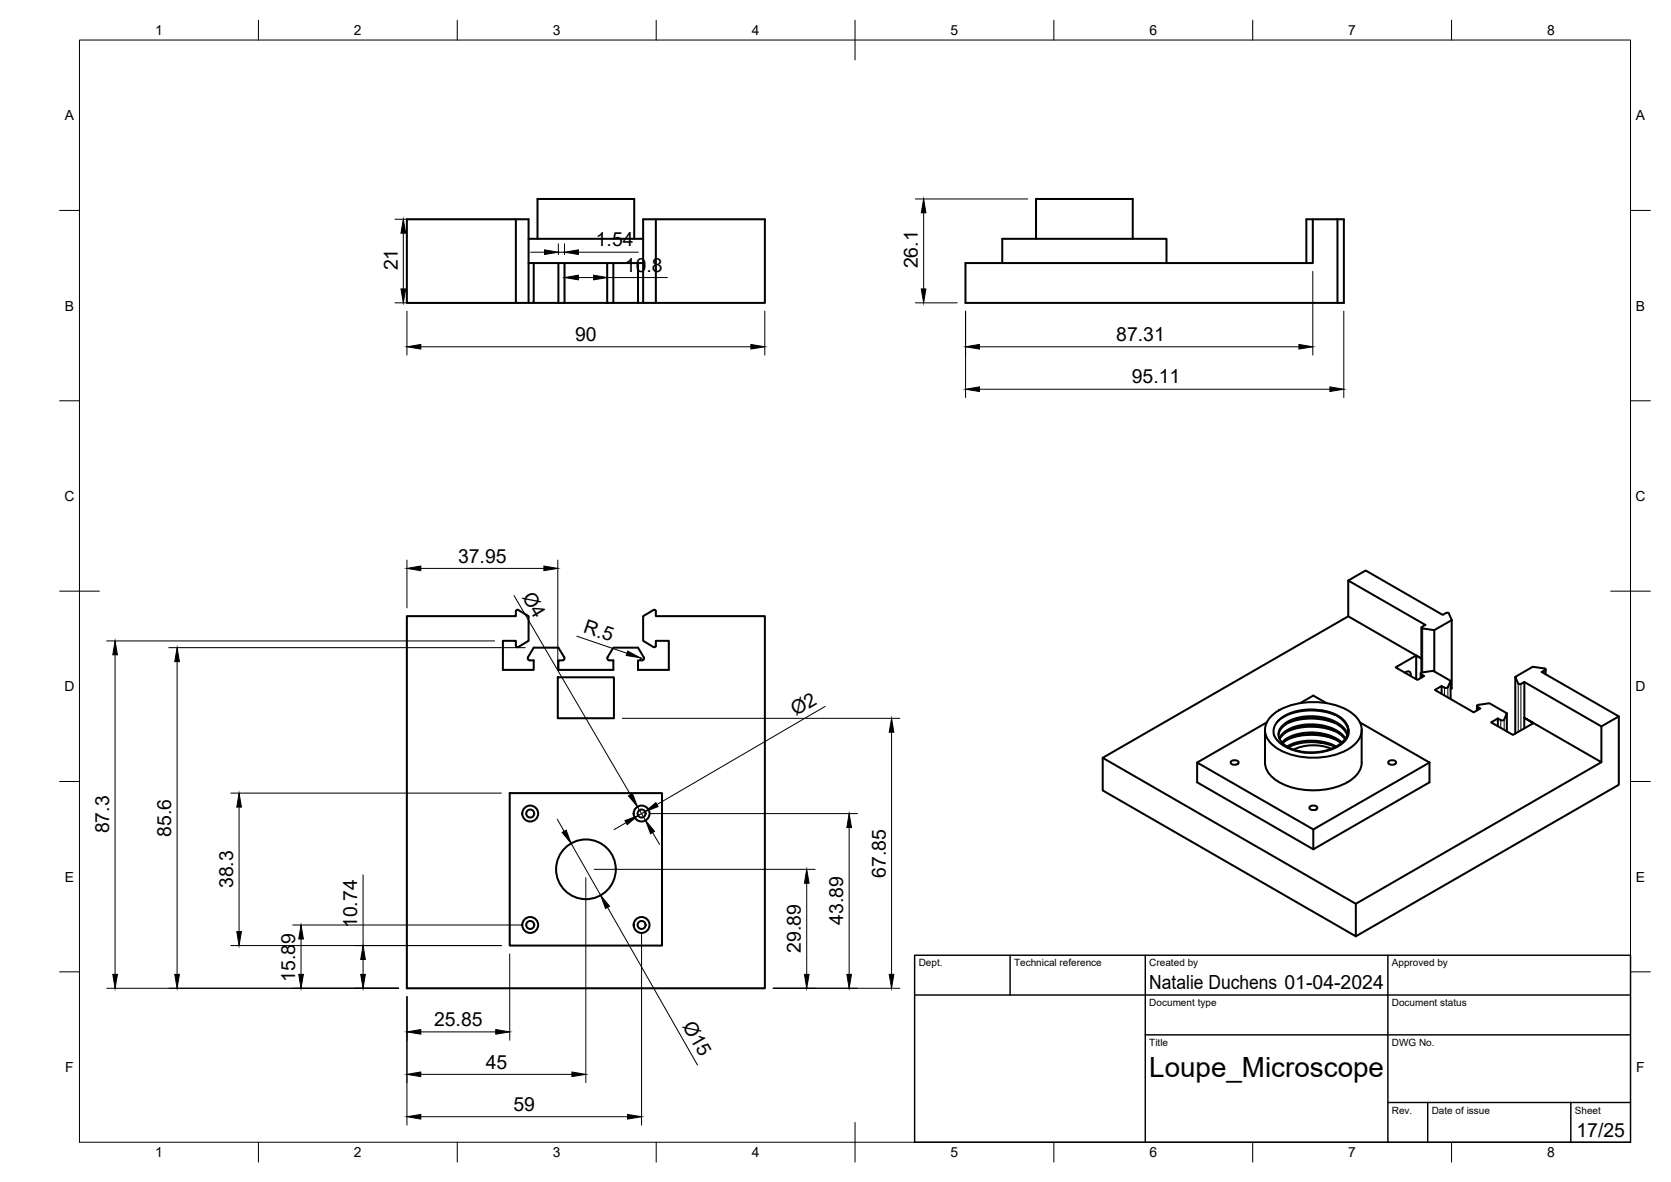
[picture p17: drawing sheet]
<svg xmlns="http://www.w3.org/2000/svg" width="420mm" height="297mm" viewBox="0 0 420 297" stroke-linecap="round" stroke-linejoin="round" font-family="sans-serif">
<defs><g id="words">
<text font-size="7" x="289" y="270.6">Loupe_Microscope</text>
<g font-size="4.9">
<text x="149.8" y="61.9">1.54</text>
<text x="100" y="68" transform="rotate(-90 100 68)">21</text>
<text x="157.1" y="68.3">10.8</text>
<text x="230.8" y="67.4" transform="rotate(-90 230.8 67.4)">26.1</text>
<text x="144.6" y="85.7">90</text>
<text x="280.7" y="85.7">87.31</text>
<text x="284.6" y="96.4">95.11</text>
<text x="115.2" y="141.4">37.95</text>
<text x="131.2" y="149.9" transform="rotate(60 131.2 149.9)">Ø4</text>
<text x="146.5" y="158.8" transform="rotate(19 146.5 158.8)">R.5</text>
<text x="200.1" y="180.1" transform="rotate(-30 200.1 180.1)">Ø2</text>
<text x="27.5" y="209.5" transform="rotate(-90 27.5 209.5)">87.3</text>
<text x="43.1" y="210.3" transform="rotate(-90 43.1 210.3)">85.6</text>
<text x="222.7" y="220.5" transform="rotate(-90 222.7 220.5)">67.85</text>
<text x="58.7" y="223.2" transform="rotate(-90 58.7 223.2)">38.3</text>
<text x="89.8" y="233.2" transform="rotate(-90 89.8 233.2)">10.74</text>
<text x="212" y="232.5" transform="rotate(-90 212 232.5)">43.89</text>
<text x="201.4" y="239.5" transform="rotate(-90 201.4 239.5)">29.89</text>
<text x="74.3" y="246.7" transform="rotate(-90 74.3 246.7)">15.89</text>
<text x="289" y="248.5">Natalie Duchens 01-04-2024</text>
<text x="109.1" y="257.9">25.85</text>
<text x="171.5" y="257.8" transform="rotate(60 171.5 257.8)">Ø15</text>
<text x="122.2" y="268.5">45</text>
<text x="129.1" y="279.2">59</text>
<text x="396.4" y="285.7">17/25</text>
</g>
<g font-size="3.5">
<text x="39" y="8.8">1</text>
<text x="89" y="8.8">2</text>
<text x="139" y="8.8">3</text>
<text x="189" y="8.8">4</text>
<text x="239" y="8.8">5</text>
<text x="289" y="8.8">6</text>
<text x="339" y="8.8">7</text>
<text x="389" y="8.8">8</text>
<text x="16.3" y="30.2">A</text>
<text x="411.3" y="30.2">A</text>
<text x="16.3" y="78">B</text>
<text x="411.3" y="78">B</text>
<text x="16.2" y="125.9">C</text>
<text x="411.2" y="125.9">C</text>
<text x="16.2" y="173.7">D</text>
<text x="411.2" y="173.7">D</text>
<text x="16.3" y="221.6">E</text>
<text x="411.3" y="221.6">E</text>
<text x="16.4" y="269.4">F</text>
<text x="411.4" y="269.4">F</text>
<text x="39" y="290.8">1</text>
<text x="89" y="290.8">2</text>
<text x="139" y="290.8">3</text>
<text x="189" y="290.8">4</text>
<text x="239" y="290.8">5</text>
<text x="289" y="290.8">6</text>
<text x="339" y="290.8">7</text>
<text x="389" y="290.8">8</text>
</g>
<g font-size="2.5">
<text x="231" y="242.9">Dept.</text>
<text x="255" y="242.9">Technical reference</text>
<text x="289" y="242.9">Created by</text>
<text x="350" y="242.9">Approved by</text>
<text x="289" y="252.8">Document type</text>
<text x="350" y="252.8">Document status</text>
<text x="289" y="262.9">Title</text>
<text x="350" y="262.9">DWG No.</text>
<text x="350" y="279.9">Rev.</text>
<text x="360" y="279.9">Date of issue</text>
<text x="396" y="279.9">Sheet</text>
</g>
</g></defs>
<!-- layer: Visible -->
<g fill="none" stroke="#000" stroke-width=".51">
<path d="M129.7 55.1v21h3.2v-21h-30.6v21h27.4M164.9 55.1v21h27.4v-21h-30.6v21h3.2M330.1 55.1v11h-87.3v10h93.5M336.3 55.1h1.6v21h-1.6zM336.3 55.1h-7.8v11M132.9 66.1h28.8M132.9 60h28.8M134.2 66.1v10h-1.3M134.2 76.1h6.2M135.1 60v-10h24.4v10M140.4 66.1v10h13.8v-10M141.9 66.1v10"/>
<path d="M152.7 66.1v10M154.2 76.1h6.2M160.4 66.1v10h1.3M252 66.1v-6.1h41.3v6.1M260.5 60v-10h24.3v10M129.7 153.6v1.2h-27.4v93.6h90v-93.6h-27.4v-1.2a.39 .39 0 0 0-.6-.3l-2.6 1.5v6.2l2.6 1.6a.39 .39 0 0 0 .6-.3v-1.3h3.3v7.3h-7.8v-2.3l1.2-.1 .3-.4-1.5-2.7h-6.2l-1.5 2.7 .3 .4 1.2 .1v2.3h-13.8v-2.3l1.2-.1 .3-.4-1.5-2.7h-6.2l-1.5 2.7 .3 .4 1.2 .1v2.3h-7.8v-7.3h3.3v1.3M129.7 153.6a.37 .37 0 0 1 .6-.3l2.6 1.5v6.2l-2.6 1.6a.39 .39 0 0 1-.6-.3M339 154.9l-61.7 35.5 63.6 36.7 61.8-35.6-19.4-11.1 2.3 1.3-5.2 3-5.5-3.2 1.7-.9 .9 .4h.6l.8-1.8-4.4-2.5-3 .5-.1 .3 .1 .1M339 145.9l4.4-2.5 19.4 11.1 .8-.5h.6l.8 1.8M357.4 157.7v11.3M360.6 158.4v10.3M365 155.8l-4.4 2.6-3.1-.5v-.3l.9-.6-19.4-11.1v9l18.4 10.6-1.3-.8-5.2 3 5.5 3.2 1.7-1-.9-.6 .2-.3 3-.4 4.3 2.5-.8 1.7-.5 .1-.9-.5-1.7 1 9.7 5.6 1.7-1-.7-.4"/>
<path d="M365 155.8v17.2l-.3 .2M140.3 170.2h14.1v10.3h-14.1zM319.7 180a16.8 16.8 0 0 1 14.1-3.3 10.9 10.9 0 0 1 8.2 5 4.8 4.8 0 0 1-2.1 6 18.3 18.3 0 0 1-19.4 0 4.8 4.8 0 0 1-.8-7.7zM326.9 176.7l3.3-1.9 3.3 1.9M332 178.5a8.8 8.8 0 0 1 6.5 3.2l.3 .7M335.7 179.6a15.2 15.2 0 0 0-14 1.3l-.5 .5M353.3 169a.84 .84 0 0 1 1.1-.2 .84 .84 0 0 1 .3 1.1M356.1 164.7v6M357.2 169.3v1.1M362.5 172.4v2M364.7 171.1v4.6M371.4 177.4v1.1"/>
<path d="M378.9 179.2v4.6M381 170.1v14.2M382.4 171.9l-.7-.1-.7-1.7 4.4-2.5 3.1 .4 .1 .3-1 .6 19.4 11.1-4.3 2.5M383.3 171.4l19.4 11.1v9M383.3 171.4v11.6M383.3 171.4l-.9 .5M388.6 168.2v1.2M128.2 199.3h38.3v38.3h-38.3zM277.3 190.4v8.2l63.6 36.7v-8.2M309.5 191.4l.9-.4a.73 .73 0 0 1 1 .8l-1 .4a.73 .73 0 0 1-.9-.8zM318.1 183.4v8.2a6.4 6.4 0 0 0 4.1 5.3 18.8 18.8 0 0 0 17.4-.8 5.7 5.7 0 0 0 2.8-4.5v-8.2M318.5 181.5l-17.5 10.1"/>
<path d="M321.5 184.7a4.7 4.7 0 0 1 3.5-3.5 13.3 13.3 0 0 1 12.5 1.8l.8 .8 .5 .9M321.7 185.6a7.7 7.7 0 0 1 6.4-3.5 12 12 0 0 1 9.9 3.1l.3 .4M321.8 185.7a8.3 8.3 0 0 1 7-3.3 11.5 11.5 0 0 1 9.4 3.3M322.3 186.6a11.5 11.5 0 0 1 10.1-2.3 10.8 10.8 0 0 1 5 2.3M322.5 186.8a12.5 12.5 0 0 1 11.8-1.6l1.8 .8 1.1 .8M323.6 187.6a13.7 13.7 0 0 1 12.4 0M324.1 181.6a16.6 16.6 0 0 1 11.6 .1M324.1 183.6a16.7 16.7 0 0 1 11.6 .1M324.1 185.7a16.4 16.4 0 0 1 11.6 .1M334.7 188.2a12 12 0 0 0-9.4 .2M335.8 187.7a14.7 14.7 0 0 0-11.9 .1M339 183.7a6 6 0 0 0-4.9-4.7 13.2 13.2 0 0 0-12.7 2.1 3.5 3.5 0 0 0 .3 5.5 13.7 13.7 0 0 0 16 .1 3.5 3.5 0 0 0 1.1-4.3 4.3 4.3 0 0 1-2.6 5.1 13.3 13.3 0 0 1-13.2-.3 3.1 3.1 0 0 1 .2-5.5 13 13 0 0 1 14.3 .9l.7 .7 .6 1.2"/>
<path d="M341.9 181.5l17.5 10.1M349.1 191.4l.9-.4a.73 .73 0 0 1 1 .8l-1 .4a.73 .73 0 0 1-.9-.8zM359.4 191.6v5l-29.2 16.8-29.2-16.8v-5l29.2 16.8v5M359.4 191.6l-29.2 16.8M376.6 180.6v1.9M407 180v17.2l-66.1 38.1M329.3 202.8l.9-.4a.73 .73 0 0 1 1 .8l-1 .4a.73 .73 0 0 1-.9-.8z"/>
<circle cx="133.3" cy="204.4" r="1.01"/>
<circle cx="133.3" cy="204.4" r="2"/>
<circle cx="147.3" cy="218.5" r="7.5"/>
<circle cx="161.3" cy="204.4" r="1.01"/>
<circle cx="161.3" cy="204.4" r="2"/>
<circle cx="133.3" cy="232.4" r="1.01"/>
<circle cx="133.3" cy="232.4" r="2"/>
<circle cx="161.3" cy="232.4" r="1.01"/>
<circle cx="161.3" cy="232.4" r="2"/>
</g>
<!-- layer: Visible Narrow -->
<path d="M357.7 157.9v11.1M357.4 169.5v.8M363.2 172.8v2M364 172.7v2.6M371.5 177.6v.8M381.7 171.8v12.1M382.4 171.9v11.6M388.5 168.4v1M377.4 181v1.9M378.2 180.8v2.6" fill="none" stroke="#000" stroke-width=".25"/>
<!-- layer: BORDER -->
<g fill="none" stroke="#000" stroke-width=".25">
<path d="M20 10.1h390v276.9h-390zM65 5.1v5M115 5.1v5M165 5.1v5M215 5.1v10M265 5.1v5M315 5.1v5M365 5.1v5M15 52.9h5M410 52.9h5M15 100.7h5M410 100.7h5"/>
<path d="M15 148.6h10M405 148.6h10M15 196.4h5M410 196.4h5M15 244.2h5M410 244.2h5M65 287v5M115 287v5M165 287v5M215 282.1v9.9M265 287v5M315 287v5"/>
<path d="M365 287v5"/>
</g>
<!-- layer: TITLEBLOCK -->
<path d="M230 240.1h180v46.9h-180zM230 250h180M254 240.1v9.9M288 240.1v46.9M349 240.1v46.9M288 260.1h122M349 277.1h61M359 277.1v9.9M395 277.1v9.9" fill="none" stroke="#000" stroke-width=".36"/>
<!-- layer: FD_Dimensions -->
<g fill="none" stroke="#000" stroke-width=".25">
<path d="M99.3 55.1h31.5M101.4 58.6v14M230.1 50h28.3M232.2 53.5v19.1M99.3 76.1h31.5M102.3 78.2v11M133.4 63.4h3.5M140.4 61.3v2.7M140.4 63.4h1.5M141.9 61.3v2.7M141.9 68.2v3.6M145.4 69.8h3.8"/>
<path d="M145.4 63.4h15.1M152.7 68.2v3.6M152.7 69.8h15.1M192.3 78.2v11M230.1 76.1h10.6M242.8 78.2v21.7M330.1 68.2v21M337.9 78.2v21.7M105.8 87.2h83M246.3 97.8h88.1M246.3 87.2h80.3M102.3 140.7v12.1"/>
<path d="M105.8 142.8h31M129.2 149.7l29.3 50M140.3 140.7v27.4M145 159.9l12.6 4.3M26.8 161.1h97.6M28.9 164.6v80.3M42.4 162.8h89.7M44.5 166.3v78.6M161.4 165.5l-.4-.2v.4l.4 .3M207.5 177.5l-42.3 24.7M58 199.3h68.1M156.5 180.5h69.8"/>
<path d="M224.2 184v60.9M60.1 202.8v31.3M91.3 219.8v17.8M140.1 205.9l1.8 3M143.6 211.9l7.4 13.1M149.4 218.5h55.6M157.4 206.7l-3 1.8M160.3 202.7l2 3.5M162.2 204l-1.8 1M163.4 204.5h52.2M164.1 209.2l1.8 3M213.5 208v36.9"/>
<path d="M58 237.6h68.1M73.6 232.5h57.6M75.7 236v8.9M128.2 239.7v21.7M147.3 220.6v51.5M152.8 228l22.6 39.7M161.3 234.6v48.2M202.8 222v22.9M26.8 248.4h73.4M91.3 241.1v3.8M102.3 250.5v32.3M105.8 259.3h18.9"/>
<path d="M194.4 248.4h31.9M105.8 270h38M105.8 280.6h52"/>
</g>
<g fill="#000" stroke="#000" stroke-width=".25">
<path d="M101.4 55.1l.6 3.5h-1.2zM232.2 50l.6 3.5h-1.2zM100.8 72.6h1.2l-.6 3.5zM136.9 62.8l3.5 .6-3.5 .6zM141.9 69.8l3.5-.6v1.1zM141.9 63.4l3.5-.6v1.2zM149.2 69.2l3.5 .6-3.5 .5zM231.6 72.6h1.2l-.6 3.5zM102.3 87.2l3.5-.6v1.1zM188.8 86.6l3.5 .6-3.5 .5zM242.8 97.8l3.5-.6v1.2zM242.8 87.2l3.5-.6v1.1z"/>
<path d="M326.6 86.6l3.5 .6-3.5 .5zM334.4 97.2l3.5 .6-3.5 .6zM102.3 142.8l3.5-.6v1.2zM136.8 142.2l3.5 .6-3.5 .6zM28.9 161.1l.6 3.5h-1.1zM44.5 162.8l.6 3.5h-1.2zM157.8 163.6l3.2 1.7-3.5-.6zM158 200l1-.6 1.3 3.3zM224.2 180.5l.5 3.5h-1.1zM60.1 199.3l.6 3.5h-1.2zM141.4 209.2l1-.6 1.2 3.3zM157.1 206.2l3.3-1.2-2.7 2.2z"/>
<path d="M162.3 206.2l2.3 2.7-1 .6zM162.2 204l2.7-2.3 .6 1zM213.5 204.5l.6 3.5h-1.2zM59.5 234.1h1.2l-.6 3.5zM75.7 232.5l.6 3.5h-1.2zM151 225l2.3 2.7-1 .6zM202.8 218.5l.6 3.5h-1.1zM28.4 244.9h1.1l-.6 3.5zM43.9 244.9h1.2l-.6 3.5zM75.1 244.9h1.2l-.6 3.5zM90.7 244.9h1.2l-.6 3.5zM91.3 237.6l.6 3.5h-1.2z"/>
<path d="M102.3 259.3l3.5-.6v1.2zM124.7 258.7l3.5 .6-3.5 .6zM202.3 244.9h1.1l-.6 3.5zM212.9 244.9h1.2l-.6 3.5zM223.6 244.9h1.1l-.5 3.5zM102.3 270l3.5-.6v1.2zM143.8 269.4l3.5 .6-3.5 .6zM102.3 280.6l3.5-.5v1.1zM157.8 280.1l3.5 .5-3.5 .6z"/>
</g>
<use href="#words"/>
</svg>
